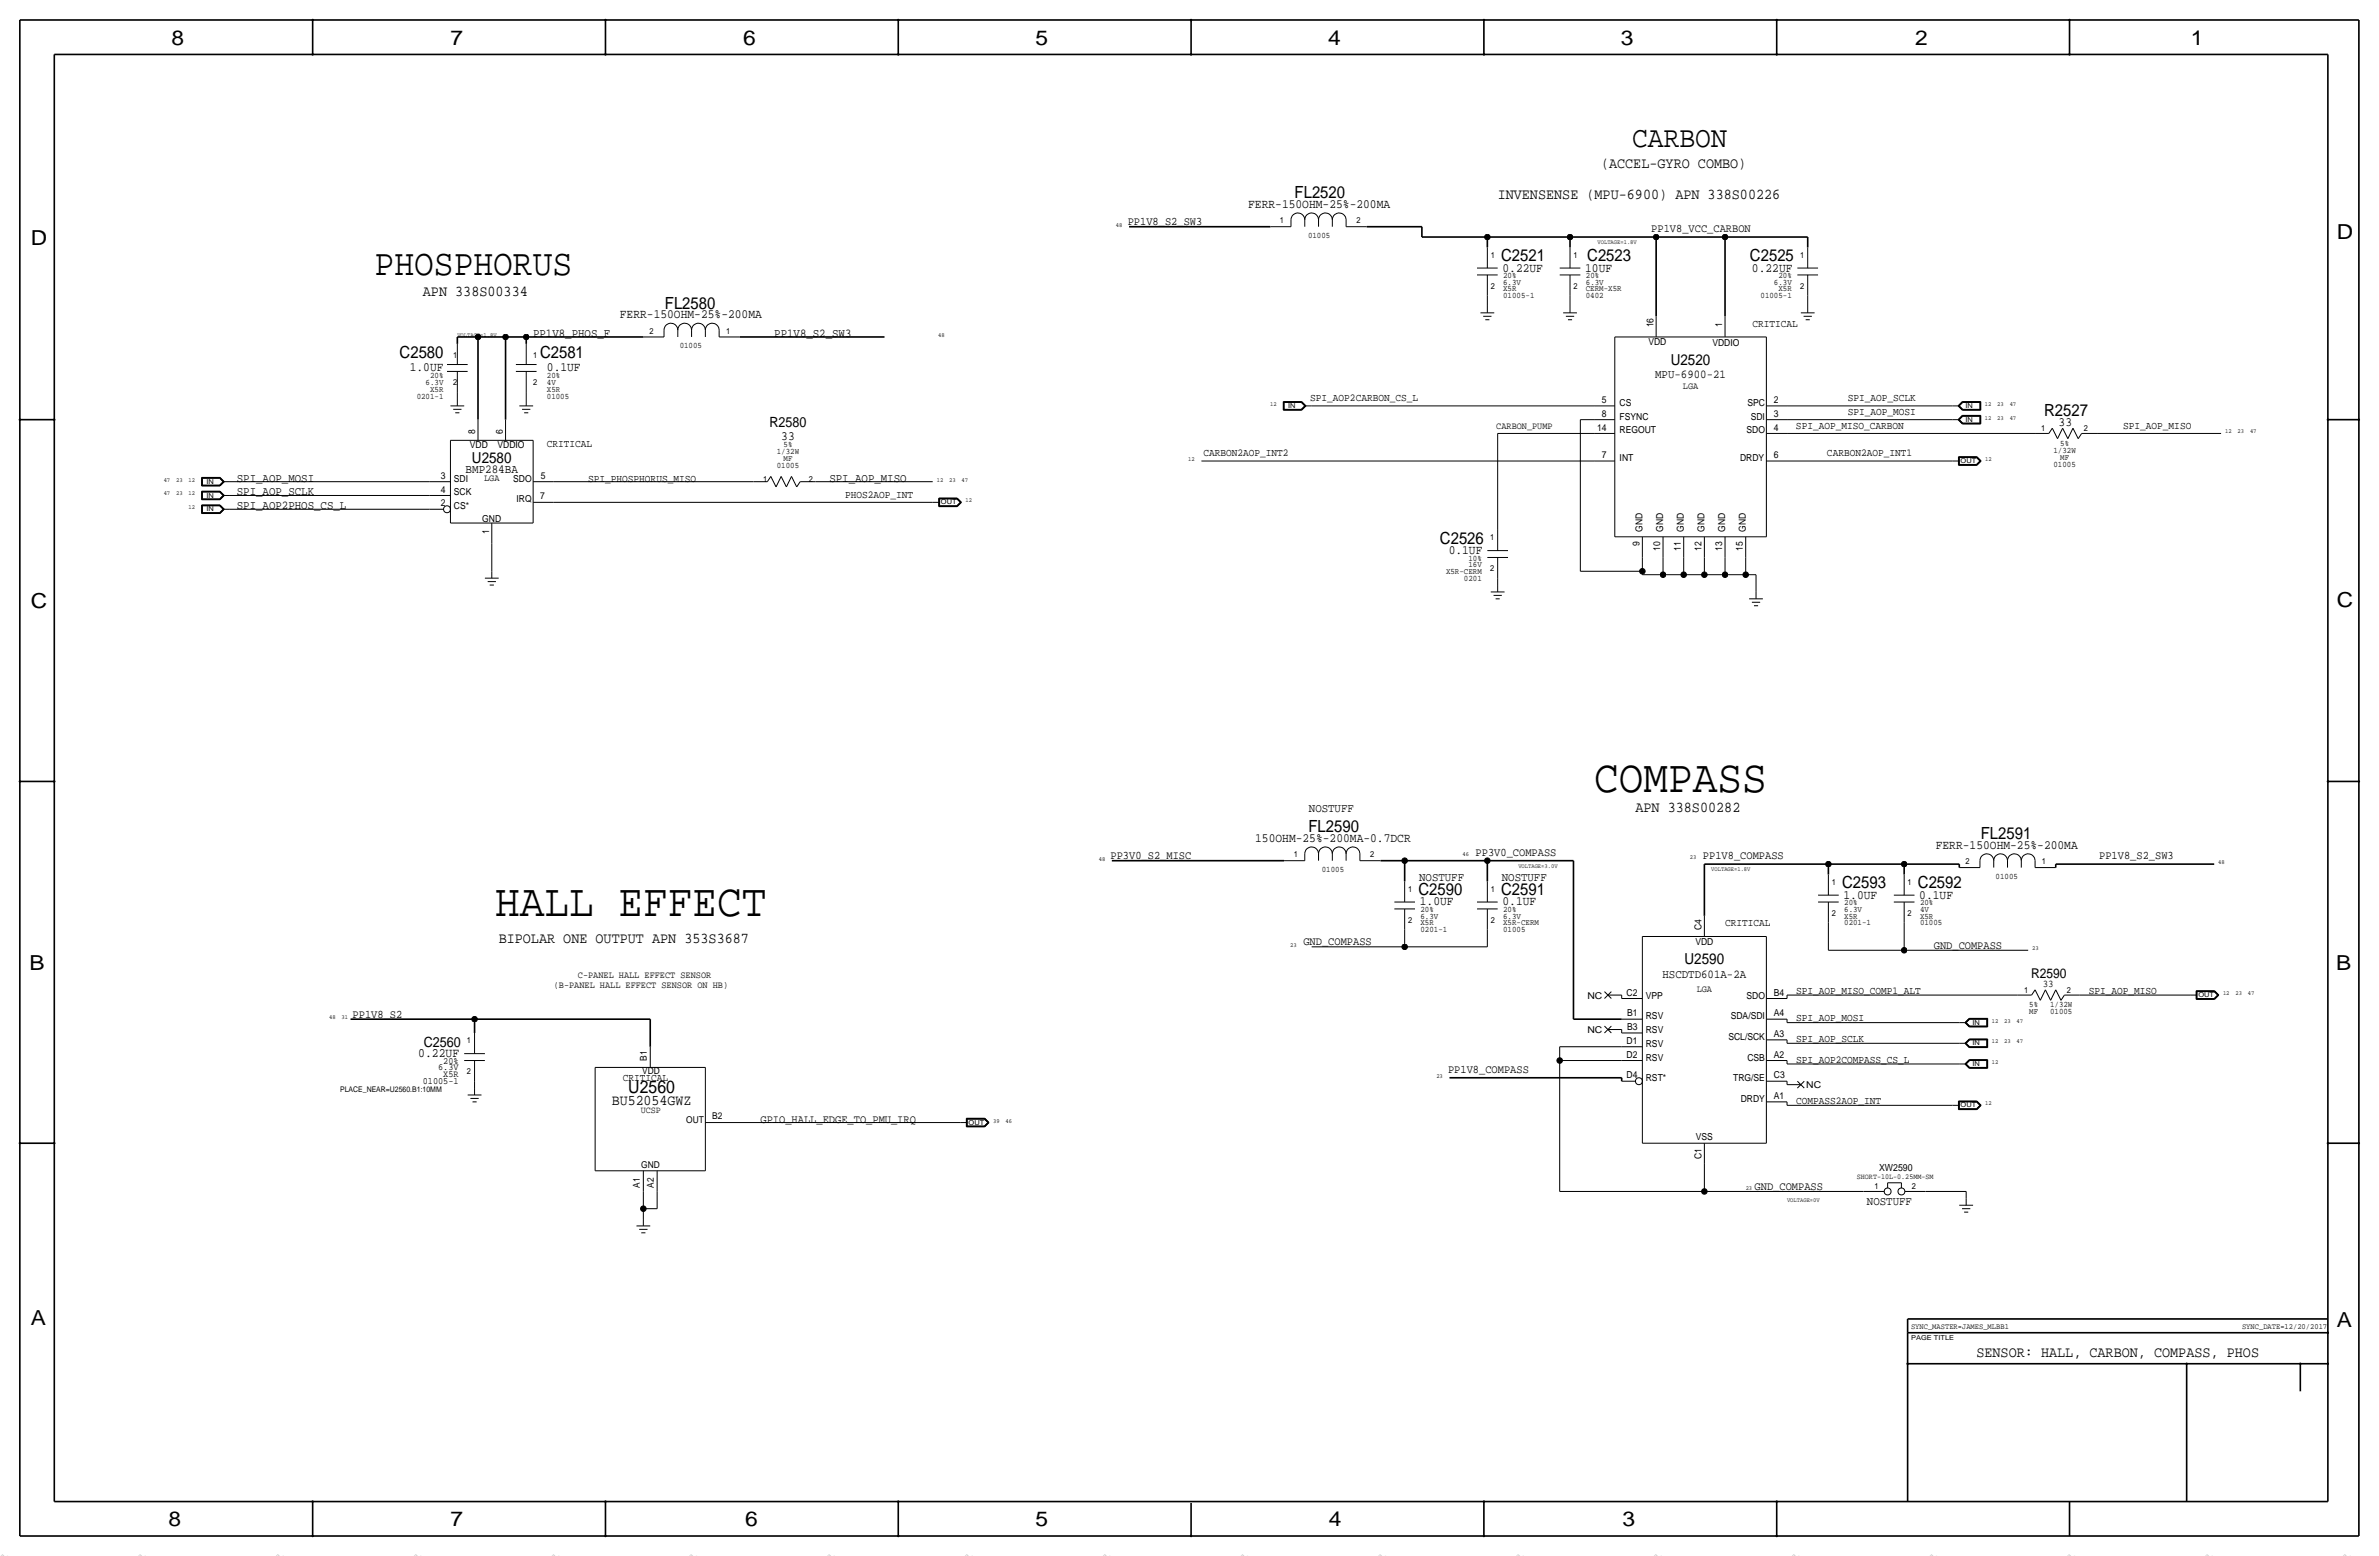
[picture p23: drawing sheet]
<svg xmlns="http://www.w3.org/2000/svg" width="877mm" height="574mm" viewBox="0 0 877 574" stroke-linecap="round" stroke-linejoin="round" font-family="sans-serif">
<defs><g id="words">
<g font-size="17">
<text x="587.7" y="291.8">COMPASS</text>
<text x="182.6" y="337.6">HALL EFFECT</text>
</g>
<text font-size="13.6" x="138.1" y="101.3">PHOSPHORUS</text>
<text font-size="10.9" x="601.7" y="54.4">CARBON</text>
<g font-size="7.6">
<text x="63.2" y="16.5">8</text>
<text x="166.1" y="16.5">7</text>
<text x="274" y="16.5">6</text>
<text x="381.7" y="16.5">5</text>
<text x="489.7" y="16.5">4</text>
<text x="597.6" y="16.5">3</text>
<text x="706.1" y="16.5">2</text>
<text x="807.7" y="16.5">1</text>
<text x="861.5" y="88.1">D</text>
<text x="11.4" y="90.4">D</text>
<text x="11.4" y="224.3">C</text>
<text x="861.5" y="223.8">C</text>
<text x="10.8" y="357.6">B</text>
<text x="861.3" y="357.4">B</text>
<text x="11.3" y="488.4">A</text>
<text x="861.5" y="489.2">A</text>
<text x="62.2" y="562.6">8</text>
<text x="166" y="562.6">7</text>
<text x="274.8" y="562.6">6</text>
<text x="381.7" y="562.6">5</text>
<text x="489.9" y="562.6">4</text>
<text x="598.1" y="562.6">3</text>
</g>
<text font-size="6.5" x="231.6" y="402.8">U2560</text>
<g font-size="6.2">
<text x="477.3" y="73.2">FL2520</text>
<text x="553.4" y="96.3">C2521</text>
<text x="585.2" y="96.3">C2523</text>
<text x="645.2" y="96.3">C2525</text>
<text x="245.1" y="113.8">FL2580</text>
<text x="147.3" y="131.8">C2580</text>
<text x="199.1" y="131.8">C2581</text>
<text x="753.6" y="153.4">R2527</text>
<text x="530.9" y="200.4">C2526</text>
<text x="482.4" y="306.8">FL2590</text>
<text x="730.3" y="309.4">FL2591</text>
<text x="522.9" y="329.9">C2590</text>
<text x="553.4" y="329.9">C2591</text>
<text x="679.1" y="327.4">C2593</text>
<text x="707.1" y="327.4">C2592</text>
</g>
<g font-size="5.6">
<text x="590.2" y="62">(ACCEL-GYRO COMBO)</text>
<text x="552.1" y="73.4">INVENSENSE (MPU-6900) APN 338S00226</text>
<text x="155.9" y="109">APN 338S00334</text>
<text x="616" y="134.4">U2520</text>
<text x="174" y="170.7">U2580</text>
<text x="602.9" y="299.5">APN 338S00282</text>
<text x="183.8" y="347.7">BIPOLAR ONE OUTPUT APN 353S3687</text>
<text x="621" y="355.3">U2590</text>
<text x="728.6" y="500.1">SENSOR: HALL, CARBON, COMPASS, PHOS</text>
</g>
<text font-size="5.5" x="225.5" y="407.2">BU52054GWZ</text>
<g font-size="5.2">
<text x="283.7" y="157.2">R2580</text>
<text x="156.2" y="385.8">C2560</text>
</g>
<text font-size="5" x="748.8" y="360.4">R2590</text>
<g font-size="4.7">
<text x="460.2" y="76.7">FERR-150OHM-25%-200MA</text>
<text x="553.9" y="100.1">0.22UF</text>
<text x="584.4" y="100.1">10UF</text>
<text x="645.9" y="100.1">0.22UF</text>
<text x="228.5" y="117.3">FERR-150OHM-25%-200MA</text>
<text x="151.1" y="136.9">1.0UF</text>
<text x="201.6" y="136.9">0.1UF</text>
<text x="758.9" y="157">33</text>
<text x="288" y="162.3">33</text>
<text x="534.1" y="204.2">0.1UF</text>
<text x="462.8" y="310.4">150OHM-25%-200MA-0.7DCR</text>
<text x="713.7" y="312.9">FERR-150OHM-25%-200MA</text>
<text x="523.4" y="333.8">1.0UF</text>
<text x="553.9" y="333.8">0.1UF</text>
<text x="679.7" y="331.2">1.0UF</text>
<text x="707.6" y="331.2">0.1UF</text>
<text x="154.2" y="389.6">0.22UF</text>
</g>
<text font-size="4.5" x="171.6" y="174.2">BMP284BA</text>
<g font-size="4.4">
<text x="196.5" y="124.2">PP1V8_PHOS_F</text>
<text x="285.4" y="124.2">PP1V8_S2_SW3</text>
<text x="610.2" y="139.4">MPU-6900-21</text>
<text x="87.3" y="177.5">SPI_AOP_MOSI</text>
<text x="305.8" y="177.5">SPI_AOP_MISO</text>
<text x="87.3" y="182.6">SPI_AOP_SCLK</text>
<text x="87.3" y="187.7">SPI_AOP2PHOS_CS_L</text>
<text x="482.5" y="299.5">NOSTUFF</text>
<text x="523.2" y="324.9">NOSTUFF</text>
<text x="553.7" y="324.9">NOSTUFF</text>
<text x="612.9" y="360.4">HSCDTD601A-2A</text>
<text x="688.3" y="444.2">NOSTUFF</text>
</g>
<g font-size="4.3">
<text x="415.7" y="83.1">PP1V8_S2_SW3</text>
<text x="608.8" y="85.6">PP1V8_VCC_CARBON</text>
<text x="409.4" y="316.7">PP3V0_S2_MISC</text>
<text x="544" y="315.5">PP3V0_COMPASS</text>
<text x="627.8" y="316.7">PP1V8_COMPASS</text>
<text x="773.9" y="316.7">PP1V8_S2_SW3</text>
<text x="480.5" y="348.5">GND_COMPASS</text>
<text x="712.9" y="349.8">GND_COMPASS</text>
<text x="130" y="375.2">PP1V8_S2</text>
<text x="533.9" y="395.5">PP1V8_COMPASS</text>
<text x="280.4" y="413.8">GPIO_HALL_EDGE_TO_PMU_IRQ</text>
<text x="646.9" y="438.7">GND_COMPASS</text>
</g>
<g font-size="3.9">
<text x="646.1" y="120.4">CRITICAL</text>
<text x="483.1" y="147.8">SPI_AOP2CARBON_CS_L</text>
<text x="681.2" y="147.8">SPI_AOP_SCLK</text>
<text x="681.2" y="152.9">SPI_AOP_MOSI</text>
<text x="662.1" y="158">SPI_AOP_MISO_CARBON</text>
<text x="782.8" y="158">SPI_AOP_MISO</text>
<text x="201.6" y="164.8">CRITICAL</text>
<text x="443.7" y="168.2">CARBON2AOP_INT2</text>
<text x="673.6" y="168.2">CARBON2AOP_INT1</text>
<text x="216.9" y="177.5">SPI_PHOSPHORUS_MISO</text>
<text x="311.6" y="183.4">PHOS2AOP_INT</text>
<text x="636" y="341.4">CRITICAL</text>
<text x="662.1" y="366.3">SPI_AOP_MISO_COMP1_ALT</text>
<text x="770.1" y="366.3">SPI_AOP_MISO</text>
<text x="662.1" y="376.4">SPI_AOP_MOSI</text>
<text x="662.1" y="384">SPI_AOP_SCLK</text>
<text x="662.1" y="391.7">SPI_AOP2COMPASS_CS_L</text>
<text x="229.6" y="398.5">CRITICAL</text>
<text x="662.1" y="406.9">COMPASS2AOP_INT</text>
</g>
<text font-size="3.8" x="753.1" y="364">33</text>
<text font-size="3.6" x="692.8" y="431.8">XW2590</text>
<g font-size="3.5">
<text x="609.5" y="120.6" transform="rotate(-90 609.5 120.6)">16</text>
<text x="634.9" y="120.6" transform="rotate(-90 634.9 120.6)">1</text>
<text x="607.7" y="127.3">VDD</text>
<text x="631.3" y="127.5">VDDIO</text>
<text x="620.4" y="143.3">LGA</text>
<text x="590.5" y="148.6">5</text>
<text x="597.1" y="149.6">CS</text>
<text x="644.2" y="149.6">SPC</text>
<text x="654" y="148.6">2</text>
<text x="590.5" y="153.7">8</text>
<text x="597.1" y="154.7">FSYNC</text>
<text x="645.4" y="154.7">SDI</text>
<text x="654" y="153.7">3</text>
<text x="175.2" y="160" transform="rotate(-90 175.2 160)">8</text>
<text x="185.4" y="160" transform="rotate(-90 185.4 160)">6</text>
<text x="551.6" y="158">CARBON_PUMP</text>
<text x="588.8" y="158.8">14</text>
<text x="597.1" y="159.8">REGOUT</text>
<text x="643.9" y="159.8">SDO</text>
<text x="654" y="158.8">4</text>
<text x="173.2" y="165.2">VDD</text>
<text x="183.4" y="165.1">VDDIO</text>
<text x="590.5" y="168.9">7</text>
<text x="597.1" y="169.9">INT</text>
<text x="641.5" y="169.9">DRDY</text>
<text x="654" y="168.9">6</text>
<text x="162.5" y="176.5">3</text>
<text x="167.3" y="177.5">SDI</text>
<text x="178.5" y="177.3">LGA</text>
<text x="189.2" y="177.5">SDO</text>
<text x="199.3" y="176.5">5</text>
<text x="162.5" y="181.6">4</text>
<text x="167.3" y="182.6">SCK</text>
<text x="190.4" y="185.2">IRQ</text>
<text x="199.1" y="183.9">7</text>
<text x="162.5" y="186.7">2</text>
<text x="167.3" y="187.7">CS*</text>
<text x="177.8" y="192.3">GND</text>
<text x="180.3" y="196.8" transform="rotate(-90 180.3 196.8)">1</text>
<text x="605.5" y="196.1" transform="rotate(-90 605.5 196.1)">GND</text>
<text x="613.1" y="196.1" transform="rotate(-90 613.1 196.1)">GND</text>
<text x="620.7" y="196.1" transform="rotate(-90 620.7 196.1)">GND</text>
<text x="628.3" y="196.1" transform="rotate(-90 628.3 196.1)">GND</text>
<text x="636" y="196.1" transform="rotate(-90 636 196.1)">GND</text>
<text x="643.6" y="196.1" transform="rotate(-90 643.6 196.1)">GND</text>
<text x="604.5" y="201.3" transform="rotate(-90 604.5 201.3)">9</text>
<text x="612.1" y="203.1" transform="rotate(-90 612.1 203.1)">10</text>
<text x="619.7" y="203.1" transform="rotate(-90 619.7 203.1)">11</text>
<text x="627.3" y="203.1" transform="rotate(-90 627.3 203.1)">12</text>
<text x="635" y="203.1" transform="rotate(-90 635 203.1)">13</text>
<text x="642.6" y="203.1" transform="rotate(-90 642.6 203.1)">15</text>
<text x="627.3" y="342.9" transform="rotate(-90 627.3 342.9)">C4</text>
<text x="625" y="348.5">VDD</text>
<text x="204.2" y="364.2">(B-PANEL HALL EFFECT SENSOR ON HB)</text>
<text x="213.1" y="360.4">C-PANEL HALL EFFECT SENSOR</text>
<text x="625.5" y="365.5">LGA</text>
<text x="585.2" y="368">NC</text>
<text x="599.7" y="367">C2</text>
<text x="606.8" y="368">VPP</text>
<text x="643.9" y="368">SDO</text>
<text x="654" y="367">B4</text>
<text x="599.9" y="374.6">B1</text>
<text x="606.8" y="375.7">RSV</text>
<text x="638.1" y="375.7">SDA/SDI</text>
<text x="654" y="374.6">A4</text>
<text x="585.2" y="380.7">NC</text>
<text x="599.9" y="379.7">B3</text>
<text x="606.8" y="380.7">RSV</text>
<text x="637.2" y="383.3">SCL/SCK</text>
<text x="654" y="382.3">A3</text>
<text x="599.7" y="389.9">D2</text>
<text x="599.7" y="384.8">D1</text>
<text x="606.8" y="385.8">RSV</text>
<text x="654" y="389.9">A2</text>
<text x="161.5" y="394.5">6.3V</text>
<text x="163.4" y="392.2">20%</text>
<text x="236.8" y="396">VDD</text>
<text x="238.5" y="390.9" transform="rotate(-90 238.5 390.9)">B1</text>
<text x="606.8" y="390.9">RSV</text>
<text x="644.2" y="390.9">CSB</text>
<text x="155.9" y="399.5">01005-1</text>
<text x="163.4" y="397">X5R</text>
<text x="599.7" y="397.5">D4</text>
<text x="606.8" y="398.5">RST*</text>
<text x="639" y="398.5">TRG/SE</text>
<text x="654" y="397.5">C3</text>
<text x="665.9" y="401.1">NC</text>
<text x="641.8" y="406.1">DRDY</text>
<text x="654" y="405.1">A1</text>
<text x="236.3" y="410.2">UCSP</text>
<text x="253" y="413.8">OUT</text>
<text x="262.6" y="412.5">B2</text>
<text x="625.2" y="420.1">VSS</text>
<text x="236.4" y="430.5">GND</text>
<text x="627.3" y="427.1" transform="rotate(-90 627.3 427.1)">C1</text>
<text x="235.9" y="437.9" transform="rotate(-90 235.9 437.9)">A1</text>
<text x="241" y="437.9" transform="rotate(-90 241 437.9)">A2</text>
</g>
<g font-size="3.1">
<text x="471.9" y="82.3">1</text>
<text x="500.1" y="82.3">2</text>
<text x="482.2" y="87.6">01005</text>
<text x="549.6" y="95">1</text>
<text x="580.1" y="95">1</text>
<text x="663.6" y="95">1</text>
<text x="549.6" y="106.4">2</text>
<text x="554.2" y="104.9">6.3V</text>
<text x="554.2" y="102.6">20%</text>
<text x="554.2" y="107.4">X5R</text>
<text x="580.1" y="106.4">2</text>
<text x="584.7" y="107.4">CERM-X5R</text>
<text x="584.7" y="102.6">20%</text>
<text x="584.7" y="104.9">6.3V</text>
<text x="654" y="104.9">6.3V</text>
<text x="655.7" y="102.6">20%</text>
<text x="655.7" y="107.4">X5R</text>
<text x="663.6" y="106.4">2</text>
<text x="554.2" y="110">01005-1</text>
<text x="584.7" y="110">0402</text>
<text x="649.1" y="110">01005-1</text>
<text x="239.5" y="122.9">2</text>
<text x="267.7" y="122.9">1</text>
<text x="167.1" y="131.8">1</text>
<text x="196.5" y="131.8">1</text>
<text x="250.6" y="128.3">01005</text>
<text x="156.9" y="142">6.3V</text>
<text x="158.6" y="139.4">20%</text>
<text x="167.1" y="142">2</text>
<text x="196.5" y="142">2</text>
<text x="201.6" y="139.4">20%</text>
<text x="201.6" y="142">4V</text>
<text x="153.6" y="147.1">0201-1</text>
<text x="158.6" y="144.5">X5R</text>
<text x="201.6" y="144.5">X5R</text>
<text x="201.6" y="147.1">01005</text>
<text x="752.5" y="159">1</text>
<text x="768.3" y="159">2</text>
<text x="286.4" y="167.4">1/32W</text>
<text x="288.9" y="164.8">5%</text>
<text x="757.1" y="166.9">1/32W</text>
<text x="759.5" y="164.3">5%</text>
<text x="286.4" y="172.5">01005</text>
<text x="288.9" y="169.9">MF</text>
<text x="757.1" y="172">01005</text>
<text x="759.5" y="169.4">MF</text>
<text x="281.4" y="177.5">1</text>
<text x="298.1" y="177.5">2</text>
<text x="549.3" y="199.1">1</text>
<text x="541.4" y="206.8">10%</text>
<text x="541.4" y="209">16V</text>
<text x="533.1" y="211.6">X5R-CERM</text>
<text x="539.7" y="214.1">0201</text>
<text x="549.3" y="210.6">2</text>
<text x="477" y="316">1</text>
<text x="505.2" y="316">2</text>
<text x="487.3" y="321.3">01005</text>
<text x="724.6" y="318.5">2</text>
<text x="735.7" y="323.8">01005</text>
<text x="752.8" y="318.5">1</text>
<text x="519.1" y="328.7">1</text>
<text x="549.6" y="328.7">1</text>
<text x="675.3" y="326.1">1</text>
<text x="703.3" y="326.1">1</text>
<text x="679.9" y="333.8">20%</text>
<text x="707.8" y="333.8">20%</text>
<text x="519.1" y="340.1">2</text>
<text x="523.7" y="341.1">X5R</text>
<text x="523.7" y="336.3">20%</text>
<text x="523.7" y="338.6">6.3V</text>
<text x="549.6" y="340.1">2</text>
<text x="554.2" y="336.3">20%</text>
<text x="554.2" y="338.6">6.3V</text>
<text x="554.2" y="341.1">X5R-CERM</text>
<text x="675.3" y="337.6">2</text>
<text x="679.9" y="338.6">X5R</text>
<text x="679.9" y="341.1">0201-1</text>
<text x="679.9" y="336">6.3V</text>
<text x="703.3" y="337.6">2</text>
<text x="707.8" y="338.6">X5R</text>
<text x="707.8" y="341.1">01005</text>
<text x="707.8" y="336">4V</text>
<text x="523.7" y="343.7">0201-1</text>
<text x="554.2" y="343.7">01005</text>
<text x="746.2" y="366">1</text>
<text x="748.1" y="371.3">5%</text>
<text x="755.8" y="371.3">1/32W</text>
<text x="762" y="366">2</text>
<text x="748.1" y="373.9">MF</text>
<text x="755.8" y="373.9">01005</text>
<text x="172.2" y="384.6">1</text>
<text x="172.2" y="396">2</text>
<text x="691.1" y="438.2">1</text>
<text x="704.8" y="438.2">2</text>
</g>
<g font-size="2.9">
<text x="125.4" y="402.3">PLACE_NEAR=U2560.B1:10MM</text>
<text x="704.5" y="490">SYNC_MASTER=JAMES_MLBB1</text>
<text x="826.6" y="490">SYNC_DATE=12/20/2017</text>
</g>
<text font-size="2.8" x="684.6" y="434.6">SHORT-10L-0.25MM-SM</text>
<g font-size="2.8" fill="#b6b6b4">
<text x="0" y="573.5" transform="rotate(45 0 573.5)">=</text>
<text x="101.6" y="573.5" transform="rotate(45 101.6 573.5)">=</text>
<text x="152.4" y="573.5" transform="rotate(45 152.4 573.5)">=</text>
<text x="203.2" y="573.5" transform="rotate(45 203.2 573.5)">=</text>
<text x="355.6" y="573.5" transform="rotate(45 355.6 573.5)">=</text>
<text x="406.4" y="573.5" transform="rotate(45 406.4 573.5)">=</text>
<text x="457.2" y="573.5" transform="rotate(45 457.2 573.5)">=</text>
<text x="609.6" y="573.5" transform="rotate(45 609.6 573.5)">=</text>
<text x="660.4" y="573.5" transform="rotate(45 660.4 573.5)">=</text>
<text x="711.2" y="573.5" transform="rotate(45 711.2 573.5)">=</text>
<text x="863.6" y="573.5" transform="rotate(45 863.6 573.5)">=</text>
</g>
<g font-size="2.5">
<text x="474.9" y="150.4">IN</text>
<text x="724.6" y="155.4">IN</text>
<text x="724.6" y="150.4">IN</text>
<text x="722.8" y="170.7">OUT</text>
<text x="76.1" y="178.3">IN</text>
<text x="76.1" y="183.4">IN</text>
<text x="346.9" y="185.9">OUT</text>
<text x="76.1" y="188.5">IN</text>
<text x="810.5" y="367.5">OUT</text>
<text x="727.2" y="377.7">IN</text>
<text x="727.2" y="385.3">IN</text>
<text x="727.2" y="392.9">IN</text>
<text x="722.8" y="408.2">OUT</text>
<text x="357.1" y="414.5">OUT</text>
<text x="704.5" y="493.8">PAGE TITLE</text>
</g>
<g font-size="2.3">
<text x="411.4" y="83.6">48</text>
<text x="589" y="89.9">VOLTAGE=1.8V</text>
<text x="168.6" y="124.2">VOLTAGE=1.8V</text>
<text x="345.9" y="124.2">48</text>
<text x="468.3" y="149.6">12</text>
<text x="731.8" y="149.6">12</text>
<text x="736.3" y="149.6">23</text>
<text x="740.9" y="149.6">47</text>
<text x="731.8" y="154.7">12</text>
<text x="736.3" y="154.7">23</text>
<text x="740.9" y="154.7">47</text>
<text x="820.4" y="159.8">12</text>
<text x="824.9" y="159.8">23</text>
<text x="829.5" y="159.8">47</text>
<text x="438.1" y="169.9">12</text>
<text x="731.9" y="169.9">12</text>
<text x="60.4" y="177.5">47</text>
<text x="64.9" y="177.5">23</text>
<text x="69.5" y="177.5">12</text>
<text x="345.4" y="177.5">12</text>
<text x="350" y="177.5">23</text>
<text x="354.5" y="177.5">47</text>
<text x="60.4" y="182.6">47</text>
<text x="64.9" y="182.6">23</text>
<text x="69.5" y="182.6">12</text>
<text x="356" y="185.2">12</text>
<text x="69.5" y="187.7">12</text>
<text x="405.1" y="317.2">48</text>
<text x="539.2" y="315.5">46</text>
<text x="623" y="316.7">23</text>
<text x="559.8" y="319.8">VOLTAGE=3.0V</text>
<text x="630.9" y="321.1">VOLTAGE=1.8V</text>
<text x="817.8" y="318.5">48</text>
<text x="475.7" y="349">23</text>
<text x="749.2" y="350.3">23</text>
<text x="819.6" y="366.8">12</text>
<text x="824.1" y="366.8">23</text>
<text x="828.7" y="366.8">47</text>
<text x="121.4" y="375.7">48</text>
<text x="125.9" y="375.7">31</text>
<text x="734.3" y="376.9">12</text>
<text x="738.9" y="376.9">23</text>
<text x="743.5" y="376.9">47</text>
<text x="734.3" y="384.6">12</text>
<text x="738.9" y="384.6">23</text>
<text x="743.5" y="384.6">47</text>
<text x="734.3" y="392.2">12</text>
<text x="529.5" y="397.3">23</text>
<text x="731.9" y="407.4">12</text>
<text x="366.2" y="413.8">39</text>
<text x="370.7" y="413.8">46</text>
<text x="643.6" y="438.7">23</text>
<text x="658.8" y="443">VOLTAGE=0V</text>
</g>
</g></defs>
<g fill="none" stroke="#000" stroke-width=".6" stroke-linecap="butt">
<path d="M7.3 7.4v558.8zM7.3 7.4h862.3zM115.3 7.4v12.7zM223.2 7.4v12.7zM331.2 7.4v12.7zM439.1 7.4v12.7zM547.1 7.4v12.7zM655 7.4v12.7zM763 7.4v12.7zM869.6 7.4v558.8zM20 20.1v533.4zM20 20.1h838.2z"/>
<path d="M858.2 20.1v533.4zM416.3 83.6h52zM503.9 83.6h20.3zM524.2 87.4h24.1zM524.2 83.6v3.8zM548.3 87.4h30.5zM548.3 87.4v3.8zM578.8 87.4h31.8zM578.8 87.4v3.8zM610.6 87.4h25.4zM610.6 87.4v29.2zM636 87.4h30.4z"/>
<path d="M636 87.4v29.2zM666.4 87.4v3.8zM168.6 124.2v2.5zM168.6 124.2h7.6zM176.2 124.2h10.2zM176.2 124.2v30.5zM186.4 124.2h7.6zM186.4 124.2v30.5zM194 124.2v2.5zM194 124.2h43.2zM272.7 124.2h53.4zM7.3 154.7h12.7z"/>
<path d="M858.2 154.7h11.4zM7.3 288h12.7zM858.2 288h11.4zM409.9 317.2h63.5zM509 317.2h8.9zM517.9 317.2h30.4zM517.9 317.2v7.7zM548.3 317.2h31.8zM548.3 317.2v7.7zM580.1 317.2v58.5zM628.3 318.5v19.1zM628.3 318.5h45.8z"/>
<path d="M674.1 318.5h27.9zM674.1 318.5v3.8zM702 318.5h20.3zM702 318.5v3.8zM722.3 318.5v1.3zM757.9 318.5h58.4zM757.9 318.5v1.3zM129.2 375.7h45.8zM175 375.7h64.7zM175 375.7v5zM239.7 375.7v10.1zM580.1 375.7h17.8z"/>
<path d="M534.4 397.3h63.5zM597.9 397.3v1.2zM7.3 421.4h12.7zM858.2 421.4h11.4zM703.3 486.2h154.9zM703.3 486.2v5zM703.3 491.2h154.9zM703.3 491.2v62.3zM703.3 502.7h154.9zM806.1 502.7v50.8zM848.1 502.7v10.1zM20 553.5h838.2z"/>
<path d="M115.3 553.5v12.7zM223.2 553.5v12.7zM331.2 553.5v12.7zM439.1 554v12.2zM547.1 553.5v12.7zM655 553.5v12.7zM763 553.5v12.7zM7.3 566.2h862.3z"/>
</g>
<g fill="none" stroke="#000" stroke-width=".37">
<path d="M468.3 83.6h7.6zM475.9 81v2.6zM475.9 81a2.54 2.54 0 0 1 2.6-2.5 2.54 2.54 0 0 1 2.5 2.5 2.54 2.54 0 0 1 2.6-2.5 2.54 2.54 0 0 1 2.5 2.5 2.54 2.54 0 0 1 2.5-2.5 2.54 2.54 0 0 1 2.6 2.5 2.54 2.54 0 0 1 2.5-2.5 2.54 2.54 0 0 1 2.6 2.5M481 81v2.6zM486.1 81v2.6zM491.2 81v2.6zM496.3 83.6h7.6zM496.3 81v2.6zM544.5 98.8h7.6zM548.3 91.2v7.6zM575 98.8h7.6zM578.8 91.2v7.6z"/>
<path d="M662.6 98.8h7.7zM666.4 91.2v7.6zM544.5 101.3h7.6zM545.8 115.3h5.1zM546.8 116.6h3.1zM547.6 117.9h1.5zM548.3 109v3.8zM548.3 101.3v7.7zM548.3 112.8v2.5zM575 101.3h7.6zM576.3 115.3h5.1zM577.3 116.6h3z"/>
<path d="M578.1 117.9h1.5zM578.8 109v3.8zM578.8 112.8v2.5zM578.8 101.3v7.7zM610.6 116.6v7.6zM636 116.6v7.6zM662.6 101.3h7.7zM663.9 115.3h5.1zM664.9 116.6h3.1zM665.7 117.9h1.5zM666.4 109v3.8zM666.4 112.8v2.5z"/>
<path d="M666.4 101.3v7.7zM164.8 136.9h7.6zM164.8 134.4h7.6zM168.6 126.7v7.7zM168.6 136.9v7.6zM190.2 134.4h7.6zM190.2 136.9h7.6zM194 126.7v7.7zM194 136.9v7.6zM237.2 124.2h7.6zM244.8 121.7v2.5zM244.8 121.7a2.54 2.54 0 0 1 2.5-2.6 2.54 2.54 0 0 1 2.6 2.6 2.54 2.54 0 0 1 2.5-2.6 2.54 2.54 0 0 1 2.6 2.6 2.54 2.54 0 0 1 2.5-2.6 2.54 2.54 0 0 1 2.5 2.6 2.54 2.54 0 0 1 2.6-2.6 2.54 2.54 0 0 1 2.5 2.6"/>
<path d="M249.9 121.7v2.5zM255 121.7v2.5zM260 121.7v2.5zM265.1 124.2h7.6zM265.1 121.7v2.5zM595.3 124.2h55.9zM595.3 124.2v73.7zM651.2 124.2v73.7zM166.1 149.6h5zM167.1 150.9h3zM167.8 152.1h1.6zM168.6 144.5v2.6z"/>
<path d="M168.6 147.1v2.5zM176.2 154.7v7.6zM186.4 154.7v7.6zM191.5 149.6h5zM192.5 150.9h3zM193.2 152.1h1.6zM194 144.5v2.6zM194 147.1v2.5zM473.1 148v3.2zM473.1 151.2h6.8zM473.1 148h6.8zM473.2 148.1h6.7z"/>
<path d="M473.2 148.1v3zM473.2 151.1h6.7zM473.3 148.2h6.5zM473.3 148.2v2.8zM473.3 151h6.5zM473.4 148.3h6.4zM473.4 148.3v2.6zM473.4 150.9h6.4zM479.8 150.9l1.2-1.3zM479.8 148.3l1.2 1.3zM479.8 151l1.4-1.4zM479.8 148.2l1.4 1.4z"/>
<path d="M479.9 151.1l1.4-1.5zM479.9 148.1l1.4 1.5zM479.9 148l1.6 1.6zM479.9 151.2l1.6-1.6zM481 149.6h2.6zM483.6 149.6h104.1zM552.1 159.8h35.6zM552.1 159.8v35.5zM582.6 154.7v55.9zM582.6 154.7h5.1zM587.7 149.6h7.6zM587.7 154.7h7.6z"/>
<path d="M587.7 159.8h7.6zM651.2 154.7h7.6zM651.2 159.8h7.6zM651.2 149.6h7.6zM658.8 149.6h61zM658.8 154.7h61zM658.8 159.8h91.5zM719.8 154.7h2.5zM719.8 149.6h2.5zM721.9 154.7l1.5 1.6zM721.9 149.6l1.5 1.6zM722 154.7l1.5-1.5z"/>
<path d="M722 149.6l1.5-1.5zM722 154.7l1.5 1.5zM722 149.6l1.5 1.5zM722.2 154.7l1.3 1.4zM722.2 149.6l1.3 1.4zM722.3 154.7l1.3 1.3zM722.3 149.6l1.3 1.3zM722.3 154.7l1.3-1.3zM722.3 149.6l1.3-1.3zM723.4 153.1h6.8zM723.4 148h6.8zM723.4 153.1l-1.5 1.6z"/>
<path d="M723.4 148l-1.5 1.6zM723.4 156.3h6.9zM723.4 151.2h6.9zM723.5 156.2h6.6zM723.5 151.1h6.6zM723.5 153.2h6.6zM723.5 148.1h6.6zM723.5 156.1h6.5zM723.5 151h6.5zM723.5 153.3l-1.3 1.4zM723.5 148.2l-1.3 1.4zM723.5 153.3h6.5z"/>
<path d="M723.5 148.2h6.5zM723.6 153.4h6.3zM723.6 156h6.3zM723.6 148.3h6.3zM723.6 150.9h6.3zM729.9 153.4v2.6zM729.9 148.3v2.6zM730 153.3v2.8zM730 148.2v2.8zM730.1 153.2v3zM730.1 148.1v3zM730.3 153.1v3.2z"/>
<path d="M730.3 148v3.2zM750.3 159.8h5zM756.6 157.8l-1.3 2zM756.6 157.8l1.9 3.9zM760.4 157.8l-1.9 3.9zM760.4 157.8l2 3.9zM764.2 157.8l-1.8 3.9zM764.2 157.8l2 3.9zM767.4 159.8h5.7zM767.4 159.8l-1.2 1.9zM773.1 159.8h45.7zM74.3 176v3.1z"/>
<path d="M74.3 179.1h6.8zM74.3 176h6.8zM74.4 176.1h6.7zM74.4 176.1v2.9zM74.4 179h6.7zM74.5 176.2h6.5zM74.5 176.2v2.7zM74.5 178.9h6.5zM74.6 176.3h6.4zM74.6 176.3v2.5zM74.6 178.8h6.4zM81 178.8l1.2-1.3z"/>
<path d="M81 176.3l1.2 1.2zM81 178.9l1.4-1.4zM81 176.2l1.4 1.3zM81.1 176.1l1.5 1.4zM81.1 179l1.5-1.5zM81.1 179.1l1.6-1.6zM81.1 176l1.6 1.5zM82.2 177.5h2.6zM84.8 177.5h73.6zM158.4 177.5h7.7zM166.1 162.3h30.4zM166.1 162.3v30.5z"/>
<path d="M196.5 162.3v30.5zM196.5 177.5h7.7zM204.2 177.5h73.6zM277.8 177.5h5.1zM284.2 175.6l-1.3 1.9zM284.2 175.6l1.9 3.9zM288 175.6l-1.9 3.9zM288 175.6l1.9 3.9zM291.8 175.6l-1.9 3.9zM291.8 175.6l1.9 3.9zM295 177.5l-1.3 2zM295 177.5h5.7z"/>
<path d="M300.7 177.5h43.2zM442.9 169.9h144.8zM587.7 169.9h7.6zM651.2 169.9h7.6zM658.8 169.9h61zM719.8 169.9h2.5zM722 171.5h6.8zM722 168.4v3.1zM722 168.4h6.8zM722.1 168.5h6.7zM722.1 168.5v2.9zM722.1 171.4h6.7z"/>
<path d="M722.2 168.6h6.5zM722.2 168.6v2.7zM722.2 171.3h6.5zM722.3 168.7h6.4zM722.3 168.7v2.5zM722.3 171.2h6.4zM728.7 168.7l1.2 1.2zM728.7 171.2l1.2-1.3zM728.7 171.3l1.4-1.4zM728.7 168.6l1.4 1.3zM728.8 171.4l1.4-1.5zM728.8 168.5l1.5 1.4z"/>
<path d="M728.8 168.4l1.6 1.5zM728.8 171.5l1.6-1.6zM74.3 186.1v3.2zM74.3 189.3h6.8zM74.3 181.1v3.1zM74.3 184.2h6.8zM74.3 186.1h6.8zM74.3 181.1h6.8zM74.4 186.2h6.7zM74.4 181.2h6.7zM74.4 186.2v3zM74.4 189.2h6.7z"/>
<path d="M74.4 181.2v2.9zM74.4 184.1h6.7zM74.5 186.3h6.5zM74.5 181.3h6.5zM74.5 186.3v2.8zM74.5 189.1h6.5zM74.5 181.3v2.7zM74.5 184h6.5zM74.6 186.4h6.4zM74.6 186.4v2.6zM74.6 189h6.4zM74.6 181.4h6.4z"/>
<path d="M74.6 181.4v2.5zM74.6 183.9h6.4zM81 189l1.2-1.3zM81 183.9l1.2-1.3zM81 186.4l1.2 1.3zM81 181.4l1.2 1.2zM81 189.1l1.4-1.4zM81 184l1.4-1.4zM81 186.3l1.4 1.4zM81 181.3l1.4 1.3zM81.1 186.2l1.5 1.5zM81.1 181.2l1.5 1.4z"/>
<path d="M81.1 189.2l1.5-1.5zM81.1 184.1l1.5-1.5zM81.1 189.3l1.6-1.6zM81.1 184.2l1.6-1.6zM81.1 186.1l1.6 1.6zM81.1 181.1l1.6 1.5zM82.2 187.7h2.6zM82.2 182.6h2.6zM84.8 187.7h73.6zM84.8 182.6h73.6zM158.4 187.7h5.1zM158.4 182.6h7.7z"/>
<path d="M166.1 192.8h30.4zM181.3 192.8v7.6zM196.5 185.2h7.7zM204.2 185.2h139.7zM343.9 185.2h2.5zM346.1 186.7h6.8zM346.1 183.6v3.1zM346.1 183.6h6.8zM346.2 183.7h6.7zM346.2 183.7v2.9zM346.2 186.6h6.7zM346.3 183.8v2.7z"/>
<path d="M346.3 186.5h6.5zM346.3 183.8h6.5zM346.4 183.9h6.4zM346.4 183.9v2.5zM346.4 186.4h6.4zM352.8 186.4l1.2-1.2zM352.8 183.9l1.2 1.3zM352.8 186.5l1.4-1.3zM352.8 183.8l1.4 1.4zM352.9 186.6l1.4-1.4zM352.9 183.7l1.4 1.5zM352.9 183.6l1.6 1.6z"/>
<path d="M352.9 186.7l1.6-1.5zM552.1 195.3v7.6zM595.3 197.9h55.9zM605.5 197.9v7.6zM613.1 197.9v7.6zM620.7 197.9v7.6zM628.3 197.9v7.6zM636 197.9v7.6zM643.6 197.9v7.6zM178.8 213.1h5zM179.8 214.4h3zM180.5 215.6h1.6z"/>
<path d="M181.3 200.4v10.2zM181.3 210.6v2.5zM548.3 202.9h7.7zM548.3 205.5h7.7zM549.6 218.2h5.1zM550.6 219.5h3.1zM552.1 213.1v2.5zM552.1 205.5v7.6zM552.1 215.6v2.6zM582.6 210.6h22.9zM605.5 211.8h7.6zM605.5 210.6v1.2z"/>
<path d="M605.5 205.5v5.1zM613.1 205.5v6.3zM613.1 211.8h7.6zM620.7 211.8h7.6zM620.7 205.5v6.3zM628.3 211.8h7.7zM628.3 205.5v6.3zM636 211.8h7.6zM636 205.5v6.3zM643.6 205.5v6.3zM643.6 211.8h3.8zM647.4 211.8v6.4z"/>
<path d="M647.4 218.2v2.5zM551.4 220.7h1.5zM644.9 220.7h5zM645.9 222h3zM646.6 223.3h1.6zM473.4 317.2h7.6zM481 314.7a2.54 2.54 0 0 1 2.6-2.5 2.54 2.54 0 0 1 2.5 2.5 2.54 2.54 0 0 1 2.5-2.5 2.54 2.54 0 0 1 2.6 2.5 2.54 2.54 0 0 1 2.5-2.5 2.54 2.54 0 0 1 2.6 2.5 2.54 2.54 0 0 1 2.5-2.5 2.54 2.54 0 0 1 2.5 2.5M481 314.7v2.5zM486.1 314.7v2.5zM491.2 314.7v2.5zM496.3 314.7v2.5zM501.3 317.2h7.7z"/>
<path d="M501.3 314.7v2.5zM722.3 319.8h7.6zM729.9 317.2v2.6zM729.9 317.2a2.54 2.54 0 0 1 2.6-2.5 2.54 2.54 0 0 1 2.5 2.5 2.54 2.54 0 0 1 2.6-2.5 2.54 2.54 0 0 1 2.5 2.5 2.54 2.54 0 0 1 2.5-2.5 2.54 2.54 0 0 1 2.6 2.5 2.54 2.54 0 0 1 2.5-2.5 2.54 2.54 0 0 1 2.6 2.5M735 317.2v2.6zM740.1 317.2v2.6zM745.2 317.2v2.6zM750.3 317.2v2.6zM750.3 319.8h7.6zM514 335h7.7zM514 332.5h7.7zM517.9 324.9v7.6z"/>
<path d="M517.9 335v7.6zM544.5 335h7.6zM544.5 332.5h7.6zM548.3 324.9v7.6zM548.3 335v7.6zM628.3 337.6v7.6zM670.3 329.9h7.6zM670.3 332.5h7.6zM674.1 322.3v7.6zM674.1 332.5v7.6zM698.2 332.5h7.6zM698.2 329.9h7.6z"/>
<path d="M702 322.3v7.6zM702 332.5v7.6zM483.6 349h34.3zM517.9 342.6v6.4zM517.9 349h30.4zM548.3 342.6v6.4zM605.5 345.2h45.7zM605.5 345.2v76.2zM651.2 345.2v76.2zM674.1 350.3h27.9zM674.1 340.1v10.2zM702 340.1v10.2z"/>
<path d="M702 350.3h45.7zM591.5 378.2l2.6 2.5zM591.5 365.5l2.6 2.5zM592.8 366.8h5.1zM592.8 379.5h5.1zM594.1 365.5l-2.6 2.5zM597.9 366.8v1.2zM597.9 379.5v1.2zM597.9 375.7h7.6zM597.9 368h7.6zM651.2 375.7h7.6zM651.2 368h7.6z"/>
<path d="M658.8 366.8h85.1zM658.8 366.8v1.2zM658.8 376.9h63.5zM658.8 375.7v1.2zM722.3 376.9h2.6zM724.4 376.9l1.6 1.6zM724.4 376.9l1.6-1.5zM724.6 376.9l1.4-1.4zM724.6 376.9l1.4 1.5zM724.7 376.9l1.4-1.3zM724.7 376.9l1.4 1.4zM724.9 376.9l1.2-1.2z"/>
<path d="M724.9 376.9l1.2 1.3zM726 375.4h6.8zM726 378.5h6.8zM726 378.4h6.7zM726 375.5h6.7zM726.1 378.3h6.5zM726.1 375.6h6.5zM726.1 375.7h6.4zM726.1 378.2h6.4zM732.5 375.7v2.5zM732.6 375.6v2.7zM732.7 375.5v2.9z"/>
<path d="M732.8 375.4v3.1zM743.9 366.8h5.1zM750.3 364.8l-1.3 2zM750.3 364.8l1.9 3.9zM754.1 364.8l-1.9 3.9zM754.1 364.8l1.9 3.9zM757.9 364.8l-1.9 3.9zM757.9 364.8l1.9 3.9zM761.1 366.8h5.7zM761.1 366.8l-1.3 1.9zM766.8 366.8h40.6zM807.4 366.8h2.6z"/>
<path d="M809.6 368.4h6.9zM809.6 365.2v3.2zM809.7 365.2h6.8zM809.8 365.3h6.6zM809.8 365.3v2.9zM809.8 368.2h6.6zM809.9 365.4h6.5zM809.9 365.4v2.7zM809.9 368.1h6.5zM810 365.5h6.3zM810 365.5v2.5zM810 368h6.3z"/>
<path d="M816.3 368l1.3-1.2zM816.3 365.5l1.3 1.3zM816.4 368.1l1.3-1.3zM816.4 365.4l1.3 1.4zM816.4 368.2l1.5-1.4zM816.4 365.3l1.5 1.5zM816.5 365.2l1.5 1.6zM818 366.8l-1.5 1.6zM171.1 390.9h7.7zM171.1 388.4h7.7zM175 398.5v2.6zM175 380.7v7.7z"/>
<path d="M175 390.9v7.6zM219.4 393.4h40.6zM219.4 393.4v38.1zM239.7 385.8v7.6zM260 393.4v38.1zM575 390.9v48.3zM575 385.8v5.1zM575 390.9h22.9zM575 385.8h22.9zM591.5 380.7l2.6-2.5zM597.9 398.5h5zM597.9 385.8h7.6z"/>
<path d="M597.9 390.9h7.6zM597.9 380.7h7.6zM651.2 383.3h7.6zM651.2 390.9h7.6zM651.2 398.5h7.6zM658.8 399.8h5.1zM658.8 398.5v1.3zM658.8 384.6h63.5zM658.8 383.3v1.3zM658.8 392.2h63.5zM658.8 390.9v1.3zM662.6 398.5l2.6 2.6z"/>
<path d="M665.2 398.5l-2.6 2.6zM722.3 384.6h2.6zM722.3 392.2h2.6zM724.4 384.6l1.6 1.5zM724.4 392.2l1.6 1.6zM724.4 384.6l1.6-1.6zM724.4 392.2l1.6-1.6zM724.6 384.6l1.4-1.5zM724.6 392.2l1.4-1.5zM724.6 384.6l1.4 1.4zM724.6 392.2l1.4 1.4zM724.7 392.2l1.4-1.4z"/>
<path d="M724.7 384.6l1.4 1.3zM724.7 392.2l1.4 1.3zM724.9 384.6l1.2-1.3zM724.9 392.2l1.2-1.3zM724.9 384.6l1.2 1.2zM724.9 392.2l1.2 1.2zM726 383h6.8zM726 390.6h6.8zM726 386.1h6.8zM726 393.8h6.8zM726 386h6.7zM726 393.6h6.7z"/>
<path d="M726 383.1h6.7zM726 390.7h6.7zM726.1 383.2l-1.4 1.4zM726.1 385.9h6.5zM726.1 393.5h6.5zM726.1 383.2h6.5zM726.1 390.8h6.5zM726.1 383.3h6.4zM726.1 385.8h6.4zM726.1 390.9h6.4zM726.1 393.4h6.4zM732.5 383.3v2.5z"/>
<path d="M732.5 390.9v2.5zM732.6 383.2v2.7zM732.6 390.8v2.7zM732.7 383.1v2.9zM732.7 390.7v2.9zM732.8 383v3.1zM732.8 390.6v3.2zM172.4 403.6h5.1zM173.4 404.9h3.1zM174.2 406.1h1.5zM175 401.1v2.5zM260 413.8h7.7z"/>
<path d="M267.7 413.8h86.3zM354 413.8h2.6zM356.3 415.3h6.8zM356.3 412.2v3.1zM356.3 412.2h6.8zM356.4 412.3h6.6zM356.4 412.3v2.9zM356.4 415.2h6.6zM356.5 412.4h6.5zM356.5 412.4v2.7zM356.5 415.1h6.5zM356.6 412.5h6.3z"/>
<path d="M356.6 412.5v2.5zM356.6 415h6.3zM362.9 412.5l1.3 1.3zM362.9 415l1.3-1.2zM363 415.1l1.3-1.3zM363 412.4l1.3 1.4zM363 415.2l1.5-1.4zM363 412.3l1.5 1.5zM363.1 412.2l1.5 1.6zM363.1 415.3l1.5-1.5zM651.2 406.1h7.6zM658.8 407.4h61z"/>
<path d="M658.8 406.1v1.3zM719.8 407.4h2.5zM722 409h6.8zM722 405.8v3.2zM722 405.8h6.8zM722.1 405.9h6.7zM722.1 405.9v3zM722.1 408.9h6.7zM722.2 406h6.5zM722.2 406v2.8zM722.2 408.8h6.5zM722.3 406.1h6.4z"/>
<path d="M722.3 406.1v2.6zM722.3 408.7h6.4zM728.7 406.1l1.2 1.3zM728.7 408.7l1.2-1.3zM728.7 406l1.4 1.4zM728.8 408.9l1.4-1.5zM728.8 405.9l1.5 1.5zM728.8 405.8l1.6 1.6zM728.8 409l1.6-1.6zM730.1 407.4l-1.4 1.4zM219.4 431.5h40.6zM237.2 439.2v6.3z"/>
<path d="M237.2 431.5v7.7zM242.3 439.2v6.3zM242.3 431.5v7.7zM575 439.2h53.3zM605.5 421.4h45.7zM628.3 429v10.2zM628.3 439.2h58.7zM628.3 421.4v7.6zM687 439.2h7.6zM695.9 436v1.9zM695.9 436h5.1zM701 436v1.9z"/>
<path d="M702.3 439.2h7.6zM709.9 439.2h15zM724.9 439.2v2.5zM234.6 451.9h5.1zM235.7 453.1h3zM236.4 454.4h1.5zM237.2 445.5v3.8zM237.2 445.5h5.1zM237.2 449.3v2.6zM722.3 444.2h5.1zM723.3 445.5h3.1zM724.1 446.8h1.5z"/>
<path d="M724.9 441.7v2.5z"/>
<circle cx="164.8" cy="187.7" r="1.28"/>
<circle cx="604.2" cy="398.5" r="1.28"/>
<circle cx="695.9" cy="439.2" r="1.28"/>
<circle cx="701" cy="439.2" r="1.28"/>
</g>
<g fill="#000" stroke="#000" stroke-width=".37">
<path d="M115.1 7.2h.4v.3h-.4zM115.1 19.9h.4v.3h-.4zM223 7.2h.4v.3h-.4zM223 19.9h.4v.3h-.4zM331 19.9h.4v.3h-.4zM331 7.2h.4v.3h-.4zM438.9 7.2h.4v.3h-.4zM438.9 19.9h.4v.3h-.4zM546.9 7.2h.4v.3h-.4zM546.9 19.9h.4v.3h-.4zM654.8 19.9h.4v.3h-.4zM654.8 7.2h.4v.3h-.4z"/>
<path d="M762.8 19.9h.4v.3h-.4zM762.8 7.2h.4v.3h-.4zM7.1 154.5h.4v.4h-.4zM19.8 154.5h.4v.4h-.4zM858 154.5h.4v.4h-.4zM869.5 154.5h.3v.4h-.3zM7.1 287.9h.4v.3h-.4zM19.8 287.9h.4v.3h-.4zM858 287.9h.4v.3h-.4zM869.5 287.9h.3v.3h-.3zM7.1 421.2h.4v.4h-.4zM19.8 421.2h.4v.4h-.4z"/>
<path d="M858 421.2h.4v.4h-.4zM869.5 421.2h.3v.4h-.3zM858 491.1h.4v.3h-.4zM703.1 502.5h.4v.3h-.4zM806 502.5h.3v.3h-.3zM847.9 502.5h.3v.3h-.3zM858 502.5h.4v.3h-.4zM115.1 553.3h.4v.3h-.4zM223 553.3h.4v.3h-.4zM331 553.3h.4v.3h-.4zM546.9 553.3h.4v.3h-.4zM654.8 553.3h.4v.3h-.4z"/>
<path d="M115.1 566h.4v.3h-.4zM223 566h.4v.3h-.4zM331 566h.4v.3h-.4zM438.9 566h.4v.3h-.4zM546.9 566h.4v.3h-.4zM654.8 566h.4v.3h-.4z"/>
<circle cx="548.3" cy="87.4" r="1.02"/>
<circle cx="578.8" cy="87.4" r="1.02"/>
<circle cx="610.6" cy="87.4" r="1.02"/>
<circle cx="636" cy="87.4" r="1.02"/>
<circle cx="176.2" cy="124.2" r="1.02"/>
<circle cx="186.4" cy="124.2" r="1.02"/>
<circle cx="194" cy="124.2" r="1.02"/>
<circle cx="605.5" cy="210.6" r="1.02"/>
<circle cx="613.1" cy="211.8" r="1.02"/>
<circle cx="620.7" cy="211.8" r="1.02"/>
<circle cx="628.3" cy="211.8" r="1.02"/>
<circle cx="636" cy="211.8" r="1.02"/>
<circle cx="643.6" cy="211.8" r="1.02"/>
<circle cx="517.9" cy="317.2" r="1.02"/>
<circle cx="548.3" cy="317.2" r="1.02"/>
<circle cx="674.1" cy="318.5" r="1.02"/>
<circle cx="702" cy="318.5" r="1.02"/>
<circle cx="517.9" cy="349" r="1.02"/>
<circle cx="702" cy="350.3" r="1.02"/>
<circle cx="175" cy="375.7" r="1.02"/>
<circle cx="575" cy="390.9" r="1.02"/>
<circle cx="628.3" cy="439.2" r="1.02"/>
<circle cx="237.2" cy="445.5" r="1.02"/>
</g>
<use href="#words"/>
</svg>
